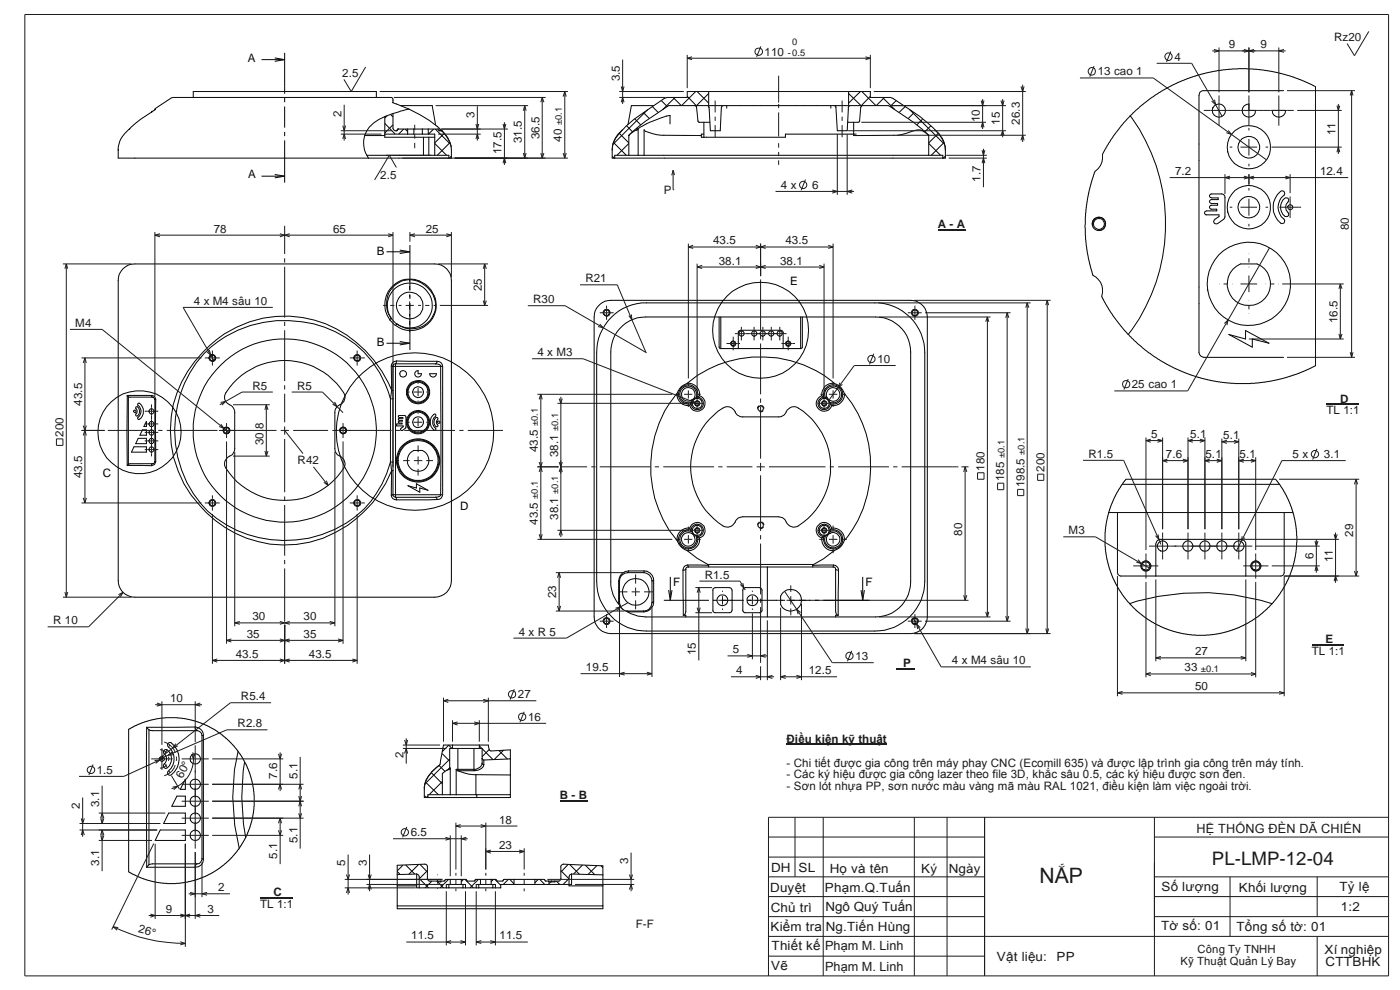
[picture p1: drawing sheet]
<svg xmlns="http://www.w3.org/2000/svg" width="420mm" height="297mm" viewBox="0 0 420 297" stroke-linecap="round" stroke-linejoin="round" font-family="sans-serif">
<defs><g id="words">
<text font-size="6.3" fill="#191924" x="312" y="265">NẮP</text>
<text font-size="5.6" fill="#191924" x="363.7" y="259.5">PL-LMP-12-04</text>
<g font-size="3.8" fill="#191924">
<text x="359.1" y="249.9">HỆ THỐNG ĐÈN DÃ CHIẾN</text>
<text x="231.4" y="261.7">DH</text>
<text x="239.6" y="261.7">SL</text>
<text x="249" y="262">Họ và tên</text>
<text x="276.4" y="261.8">Ký</text>
<text x="284.7" y="262">Ngày</text>
<text x="231.1" y="267.7">Duyệt</text>
<text x="247.6" y="267.7">Phạm.Q.Tuấn</text>
<text x="348.6" y="267.3">Số lượng</text>
<text x="371.8" y="267.6">Khối lượng</text>
<text x="402" y="267.4">Tỷ lệ</text>
<text x="231.3" y="273.6">Chủ trì</text>
<text x="247.7" y="273.3">Ngô Quý Tuấn</text>
<text x="402.4" y="273.3">1:2</text>
<text x="231.2" y="279.4">Kiểm tra</text>
<text x="247.8" y="279.3">Ng.Tiến Hùng</text>
<text x="348.5" y="279.1">Tờ số: 01</text>
<text x="371.1" y="279.3">Tổng số tờ: 01</text>
<text x="231.6" y="285.1">Thiết kế</text>
<text x="247.6" y="285.1">Phạm M. Linh</text>
<text x="397.5" y="286.1">Xí nghiệp</text>
<text x="231.5" y="291.1">Vẽ</text>
<text x="247.6" y="291.4">Phạm M. Linh</text>
<text x="299.2" y="288.4">Vật liệu:</text>
<text x="317.1" y="288.4">PP</text>
<text x="397.8" y="289.9">CTTBHK</text>
</g>
<g font-size="3.5" fill="#191924">
<text x="229.4" y="16.7">110</text>
<text x="368.8" y="14.5">9</text>
<text x="378.3" y="14.5">9</text>
<text x="400.4" y="12.3">Rz20</text>
<text x="102.7" y="23.1">2.5</text>
<text x="329.4" y="22.6">13 cao 1</text>
<text x="352.5" y="18.2">4</text>
<text x="186" y="24.4" transform="rotate(-90 186 24.4)">3.5</text>
<text x="102.4" y="35" transform="rotate(-90 102.4 35)">2</text>
<text x="142.4" y="35.4" transform="rotate(-90 142.4 35.4)">3</text>
<text x="161.9" y="41.8" transform="rotate(-90 161.9 41.8)">36.5</text>
<text x="294" y="36.6" transform="rotate(-90 294 36.6)">10</text>
<text x="300.1" y="37.5" transform="rotate(-90 300.1 37.5)">15</text>
<text x="306.1" y="37.5" transform="rotate(-90 306.1 37.5)">26.3</text>
<text x="400.8" y="40.6" transform="rotate(-90 400.8 40.6)">11</text>
<text x="150.5" y="46.3" transform="rotate(-90 150.5 46.3)">17.5</text>
<text x="156.6" y="43" transform="rotate(-90 156.6 43)">31.5</text>
<text x="168.7" y="42.5" transform="rotate(-90 168.7 42.5)">40</text>
<text x="114.1" y="53.8">2.5</text>
<text x="352.6" y="52.5">7.2</text>
<text x="396.2" y="52.5">12.4</text>
<text x="199.2" y="58.3">P</text>
<text x="234.4" y="56.7">4 x</text>
<text x="243.8" y="56.7">6</text>
<text x="294.3" y="54.6" transform="rotate(-90 294.3 54.6)">1.7</text>
<text x="64.2" y="69.8">78</text>
<text x="100" y="69.8">65</text>
<text x="127.8" y="69.8">25</text>
<text x="281.4" y="68.4">A - A</text>
<text x="404.8" y="69.1" transform="rotate(-90 404.8 69.1)">80</text>
<text x="214" y="73.3">43.5</text>
<text x="235.7" y="73.3">43.5</text>
<text x="215.7" y="79.4">38.1</text>
<text x="234.1" y="79.4">38.1</text>
<text x="144.6" y="87.4" transform="rotate(-90 144.6 87.4)">25</text>
<text x="175.7" y="84.7">R21</text>
<text x="58.2" y="91.5">4 x M4 sâu 10</text>
<text x="160" y="91">R30</text>
<text x="22.6" y="98.1">M4</text>
<text x="401.4" y="97" transform="rotate(-90 401.4 97)">16.5</text>
<text x="161.3" y="106.9">4 x M3</text>
<text x="263.3" y="108.9">10</text>
<text x="75.8" y="116.9">R5</text>
<text x="89.2" y="116.9">R5</text>
<text x="339.7" y="116.5">25 cao 1</text>
<text x="24.6" y="121.7" transform="rotate(-90 24.6 121.7)">43.5</text>
<text x="398.1" y="124.3">TL 1:1</text>
<text x="402.2" y="120.8">D</text>
<text x="19" y="131.1" transform="rotate(-90 19 131.1)">200</text>
<text x="345.4" y="131.4">5</text>
<text x="357.2" y="131.4">5.1</text>
<text x="367.1" y="131.8">5.1</text>
<text x="79.1" y="133.5" transform="rotate(-90 79.1 133.5)">30.8</text>
<text x="161.5" y="135.7" transform="rotate(-90 161.5 135.7)">43.5</text>
<text x="167.5" y="137.2" transform="rotate(-90 167.5 137.2)">38.1</text>
<text x="326.6" y="137.4">R1.5</text>
<text x="349.9" y="137.4">7.6</text>
<text x="361.8" y="137.4">5.1</text>
<text x="372" y="137.4">5.1</text>
<text x="387.9" y="137.4">5 x</text>
<text x="397.3" y="137.4">3.1</text>
<text x="24.6" y="143.5" transform="rotate(-90 24.6 143.5)">43.5</text>
<text x="89.3" y="139.3">R42</text>
<text x="295.5" y="141.3" transform="rotate(-90 295.5 141.3)">180</text>
<text x="313.4" y="141.6" transform="rotate(-90 313.4 141.6)">200</text>
<text x="301.4" y="144.4" transform="rotate(-90 301.4 144.4)">185</text>
<text x="307.4" y="146.2" transform="rotate(-90 307.4 146.2)">198.5</text>
<text x="167.5" y="156" transform="rotate(-90 167.5 156)">38.1</text>
<text x="161.5" y="157.5" transform="rotate(-90 161.5 157.5)">43.5</text>
<text x="288.8" y="160.7" transform="rotate(-90 288.8 160.7)">80</text>
<text x="320.7" y="160.3">M3</text>
<text x="406.1" y="161.1" transform="rotate(-90 406.1 161.1)">29</text>
<text x="394.2" y="167.8" transform="rotate(-90 394.2 167.8)">6</text>
<text x="211.5" y="173.6">R1.5</text>
<text x="400" y="168.7" transform="rotate(-90 400 168.7)">11</text>
<text x="167" y="179.4" transform="rotate(-90 167 179.4)">23</text>
<text x="15.9" y="187.3">R 10</text>
<text x="74.1" y="191.4">35</text>
<text x="75.8" y="186.1">30</text>
<text x="91.1" y="186.1">30</text>
<text x="91.1" y="191.4">35</text>
<text x="155.7" y="190.7">4 x R 5</text>
<text x="70.8" y="197.4">43.5</text>
<text x="92.7" y="197.4">43.5</text>
<text x="208.9" y="196.5" transform="rotate(-90 208.9 196.5)">15</text>
<text x="220" y="196">5</text>
<text x="358.6" y="196.6">27</text>
<text x="393.7" y="196.5">TL 1:1</text>
<text x="397.8" y="192.9">E</text>
<text x="175.9" y="201.4">19.5</text>
<text x="221" y="202.3">4</text>
<text x="242.7" y="202.3">12.5</text>
<text x="256.7" y="198.1">13</text>
<text x="271" y="200.3">P</text>
<text x="285.7" y="199.3">4 x M4 sâu 10</text>
<text x="355.5" y="201.5">33</text>
<text x="155.4" y="209.5">27</text>
<text x="358.6" y="207.1">50</text>
<text x="51.1" y="210.7">10</text>
<text x="72.3" y="210.1">R5.4</text>
<text x="71.3" y="218.2">R2.8</text>
<text x="158.5" y="216.3">16</text>
<text x="121.1" y="227.5" transform="rotate(-90 121.1 227.5)">2</text>
<text x="236.1" y="222.9">Điều kiện kỹ thuật</text>
<text x="29" y="232.2">1.5</text>
<text x="54.8" y="233.8" transform="rotate(-64 54.8 233.8)">60°</text>
<text x="83.2" y="233.6" transform="rotate(-90 83.2 233.6)">7.6</text>
<text x="89.2" y="233.6" transform="rotate(-90 89.2 233.6)">5.1</text>
<text x="236.1" y="233.5">- Các ký hiệu được gia công lazer theo file 3D, khắc sâu 0.5, các ký hiệu được sơn đen.</text>
<text x="236.1" y="230">- Chi tiết được gia công trên máy phay CNC (Ecomill 635) và được lập trình gia công trên máy tính.</text>
<text x="168" y="239.8">B - B</text>
<text x="236.1" y="237">- Sơn lót nhựa PP, sơn nước màu vàng mã màu RAL 1021, điều kiện làm việc ngoài trời.</text>
<text x="24" y="242.9" transform="rotate(-90 24 242.9)">2</text>
<text x="29.8" y="242.2" transform="rotate(-90 29.8 242.2)">3.1</text>
<text x="123.3" y="250.9">6.5</text>
<text x="149.8" y="247.1">18</text>
<text x="83.2" y="257.7" transform="rotate(-90 83.2 257.7)">5.1</text>
<text x="89.2" y="253" transform="rotate(-90 89.2 253)">5.1</text>
<text x="149.8" y="254.7">23</text>
<text x="29.8" y="259.8" transform="rotate(-90 29.8 259.8)">3.1</text>
<text x="103.6" y="260" transform="rotate(-90 103.6 260)">5</text>
<text x="110.1" y="260" transform="rotate(-90 110.1 260)">3</text>
<text x="188.6" y="259.3" transform="rotate(-90 188.6 259.3)">3</text>
<text x="65.4" y="267.4">2</text>
<text x="82.1" y="268.8">C</text>
<text x="49.8" y="273.9">9</text>
<text x="62.2" y="273.9">3</text>
<text x="78.1" y="272.4">TL 1:1</text>
<text x="41.3" y="279.8" transform="rotate(14 41.3 279.8)">26°</text>
<text x="123.4" y="281.9">11.5</text>
<text x="149.9" y="281.9">11.5</text>
<text x="190.8" y="278.3">F-F</text>
</g>
<g font-size="3.5">
<text x="74.3" y="18.6">A</text>
<text x="74.5" y="53.3">A</text>
<text x="113.1" y="76.4">B</text>
<text x="237.2" y="85.6">E</text>
<text x="113.1" y="103.9">B</text>
<text x="30.9" y="143">C</text>
<text x="138.1" y="152.9">D</text>
<text x="202" y="175.8">F</text>
<text x="259.8" y="175.8">F</text>
</g>
<g font-size="3.4" fill="#191924">
<text x="359.4" y="285.9">Công Ty TNHH</text>
<text x="354.3" y="289.4">Kỹ Thuật Quản Lý Bay</text>
</g>
<g font-size="2.8" fill="#191924">
<text x="236.5" y="16.7">-0.5</text>
<text x="237.7" y="13.6">0</text>
<text x="168.7" y="37.6" transform="rotate(-90 168.7 37.6)">±0.1</text>
<text x="161.5" y="127.9" transform="rotate(-90 161.5 127.9)">±0.1</text>
<text x="167.5" y="129.4" transform="rotate(-90 167.5 129.4)">±0.1</text>
<text x="301.5" y="137.5" transform="rotate(-90 301.5 137.5)">±0.1</text>
<text x="307.4" y="136.4" transform="rotate(-90 307.4 136.4)">±0.1</text>
<text x="161.5" y="149.6" transform="rotate(-90 161.5 149.6)">±0.1</text>
<text x="167.5" y="148.1" transform="rotate(-90 167.5 148.1)">±0.1</text>
<text x="360.4" y="201.5">±0.1</text>
</g>
</g></defs>
<g fill="none" stroke="#191924" stroke-width=".3">
<path d="M7.5 4.3h409.2v288.5h-409.2zM186.9 17.9v13.3M206.2 17.5l1.5 .4M206.2 16.5v9.9M206.2 17.5h55M207.7 17l-1.5 .5M228.3 13.9l-1.2 3.1M259.8 17l1.4 .5M261.2 16.5v9.9M261.2 17.5l-1.4 .4M328.3 19.8l-1.2 3.2M347.1 19h10.5l7.2 12.4"/>
<path d="M351.4 15.4l-1.3 3.2M363.8 15.3h22M364.3 14.8l1.5 .5-1.5 .4M365.8 14.3v13.4M373.3 14.8l3 .9M374.8 14.3v13.4M376.3 14.8l-3 .9M383.8 14.3v13.4M385.3 14.8l-1.5 .5 1.5 .4M410.8 9.4l-4.3 7.3-2.2-3.6M102.3 39.2h15.4M103.3 31.4v10.8"/>
<path d="M103.7 37.7l-.4 1.5-.4-1.5M109.7 20.1l-4.3 7.4-2.2-3.7M114 27.5h56.4M118.2 29.2h45.5M124.5 37.5v1.6M130.7 31.7h27.8M132.4 38.7h20M143.3 31.9v10.3M143.7 37.2l-.4 1.5-.5-1.5M151.4 36.7v12.8M151.8 37.2l-.4 1.5-.4-1.5M157.5 31.7l.4 1.5"/>
<path d="M157.5 31.7v15.7M157.5 31.7l-.4 1.5M162.7 29.2l-.4 1.5M162.7 29.2l.5 1.5M162.7 29.2v18.2M169.5 27.5l-.5 1.5M169.5 27.5v19.9M169.5 27.5l.4 1.5M185.8 29.2h13.9M185.8 27.5h19.4M187.3 30.7l-.4-1.5-.5 1.5M187.3 25.9l-.4 1.6-.5-1.6"/>
<path d="M214.6 30.2v3.5M214.6 35v1.3M214.6 37.5v3.7M233.7 22.7v8.1M233.7 31.2v1.3M233.7 33.7v7.2M252.7 30.2v3.5M252.7 35v1.3M252.7 37.5v3.7M254.5 39.2h47.4M258.5 36.7h37.4M262.2 27.5h45.6"/>
<path d="M267.7 31.7h34.2M294.9 29.7v9M295.3 38.2l-.4-1.5-.4 1.5M295.3 30.2l-.4 1.5-.4-1.5M300.9 29.7v11.5M301.3 30.2l-.4 1.5-.5-1.5M306.9 25.4v17.2M307.3 25.9l-.4 1.6-.5-1.6M324.1 23.4h22l23.5 16.9M361.3 33.1h27M363.6 30.3l1.2 1.1M364.5 29.9l.3 1.5"/>
<path d="M364.8 31.4l2 3.5M365.8 28.6v9.1M368 39.8l1.6 .5M368.6 39.1l1 1.2M374.8 28.6v9.1M374.8 38.4v.7M383.8 28.6v9.1M386.2 27.2h20.5M389.3 33.1h13.4M401.2 31.7l.5 1.4 .4-1.4M401.7 31.2v15M405.6 27.2v80"/>
<path d="M405.6 27.2l.5 1.4M405.6 27.2l-.4 1.4M102.3 40.2h12.2M102.9 41.7l.4-1.5 .4 1.5M115.8 46.6h13.7M119 50.2l-2.2-3.6-4.4 7.4M120.7 47.4h49.7M124.5 40.3v1.3M124.5 42.9v1.6M131.5 40.2h12.8M142.8 41.7l.5-1.5 .4 1.5M151.8 49l-.4-1.6-.4 1.6"/>
<path d="M157.1 45.9l.4 1.5M157.9 45.9l-.4 1.5M162.3 45.9l.4 1.5M163.2 45.9l-.5 1.5M169 45.9l.5 1.5M169.9 45.9l-.4 1.5M202 51.1l-.4 1.5M202 56.9h.1M202 51.1v5.8M202 51.1l.4 1.4M232.7 57.4h23.6M233.7 43v1.3"/>
<path d="M233.7 45.6v1.2M233.7 48.1v1.4M241.7 53.9l-1.2 3.2M249.8 57l1.5 .4-1.5 .5M251.3 40.2v18.2M254.3 40.2v18.2M255.8 57l-1.5 .4 1.5 .5M269.2 40.6h38.6M284 46.6h12.2M284.7 47.4h11.5M295.1 44.6v11.6M295.6 49l-.5-1.6-.4 1.6"/>
<path d="M295.6 45.1l-.5 1.5-.4-1.5M301.3 40.7l-.4-1.5-.5 1.5M307.3 42.1l-.4-1.5-.5 1.5M351 53.3h53.6M367.6 52.3v5.9M369.1 44.1h.7M369.1 52.9l-1.5 .4 1.5 .4M369.6 40.3l10.5 7.6M372.3 44.1h5M373.3 52.9l3 .8M374.8 41.7v5M374.8 49.1v.8"/>
<path d="M374.8 52.3v3.1M374.8 56.4v.8M374.8 59.6v5.1M376.3 52.9l-3 .8M379.8 44.1h.8M381.6 44.1h21.1M385.7 52.9l1.5 .4-1.5 .4M387.2 52.3v5.6M387.2 59v6.4M402.1 45.7l-.4-1.6-.5 1.6M18.9 79.2h20.6M19.9 79.2l-.4 1.4"/>
<path d="M19.9 79.2v100M19.9 79.2l.4 1.4M46.5 70.6h71.4M46.5 69.6v49.3M46.5 70.6l1.5 .5M48 70.1l-1.5 .5M84 70.1l1.4 .5M85.4 70.6l1.6 .5M85.4 67.8v8.4M85.4 77.5v1.3M85.4 70.6l-1.4 .5M87 70.1l-1.6 .5"/>
<path d="M116.5 70.1l1.4 .5M117.9 70.6l-1.4 .5M117.9 69.6v70.6M123 70.6h12.5M123 69.6v2.9M123 70.6l1.5 .5M124.5 70.1l-1.5 .5M131.5 79.2h15M133.9 70.1l1.6 .5M135.5 69.6v13.6M135.5 70.6l-1.6 .5M145.5 79.2l-.5 1.4"/>
<path d="M145.5 79.2l.5 1.4M145.5 79.2v12.4M206.6 73.1v40.5M206.6 74.1h43.4M206.6 74.1l1.4 .4M208 73.6l-1.4 .5M209.2 79.1v39M210.7 79.6l-1.5 .5M226.8 79.6l1.5 .5M226.8 73.6l1.5 .5M228.3 73.1v9.7M228.3 74.1l-1.5 .4"/>
<path d="M228.3 74.1l1.5 .4M229.8 79.6l-1.5 .5M229.8 73.6l-1.5 .5M245.9 79.6l1.4 .5M247.3 79.1v39M248.6 73.6l1.4 .5M250 73.1v40.5M250 74.1l-1.4 .4M369.1 62.2h.7M372.3 62.2h5M374.8 67.2v.7M374.8 76.1v.1"/>
<path d="M374.8 77.5v1.3M379.8 62.2h.8M381 74.4l-12.4 21.6M384 62.2h6.5M21 98.8h9.6l36.6 29.8M81.9 92.2h-27l8.3 14.3M85.4 80v15.3M85.4 96.5v1.3M85.4 99.1v15.2M115 91.6h.8M117.1 91.6h1.3M119.6 91.6h.9"/>
<path d="M121.8 91.6h2.4M122.9 83.7v.8M122.9 85.8v1.3M122.9 88.3v.9M122.9 90.5v2.4M122.9 94.2v.8M122.9 96.3v1.3M122.9 98.8v.9M125.5 91.6h.8M127.6 91.6h1.3M130.1 91.6h.9M132 91.6h14.5"/>
<path d="M145 90.2l.5 1.4M146 90.2l-.5 1.4M158.4 91.7h11.2l24.5 14.2M174.1 85.5h11.2l4.4 10.5M180 97.2l1 1.1-1.5-.3M180 93.8h4.1M181.1 94.1a1 1 0 0 1 .9-1.3 1 1 0 0 1 1.1 1.1 1 1 0 0 1-1.3 .9M182 91.7v4.3M188.7 94.7l1 1.3M189.5 94.3l.2 1.7M189.7 96l4.1 9.6M209.2 80.1h38.1"/>
<path d="M209.2 80.1l1.5 .4M222.5 98.1v4M226.3 98.1v4M228.3 83.8v15.5M228.3 80.1l-1.5 .4M228.3 80.1l1.5 .4M228.9 98.1v4M231.5 98.1v4M234 98.1v4M247.3 80.1l-1.4 .4M263.6 90.9h45.7M263.8 95.1h33.5"/>
<path d="M272.5 93.8h4.1M273.6 94.1a.99 .99 0 0 1 .8-1.3 .99 .99 0 0 1 1.1 1 .99 .99 0 0 1-1.2 1M274.3 90.1h41M274.6 91.7v4.3M277.6 93.8h25.7M296.3 95.1l-.5 1.4M296.3 95.1l.5 1.4M296.3 95.1v90M302.3 93.8l-.5 1.6M302.3 93.8l.5 1.6M302.3 93.8v92.6M308.3 90.9l-.5 1.4"/>
<path d="M308.3 90.9l.5 1.4M308.3 90.9v99.2M314.3 90.1l-.4 1.5M314.3 90.1l.4 1.5M314.3 90.1v100M365.8 85.2h.1M367.2 85.2h1.3M368.6 96l-12.2 21.3h-22M368.6 96l-1.1 1.1M368.6 96l-.4 1.6M369.7 85.2h.1M372.3 85.2h5"/>
<path d="M374.8 80v.2M374.8 82.7v5M374.8 90.2v.1M374.8 91.6v1.2M374.8 94.1v.1M379.8 85.2h.1M381.2 85.2h1.2M383.7 85.2h.1M384.8 85.2h18.5M402.3 85.2l.5 1.4M402.3 85.2v16.5M402.3 85.2l-.5 1.4"/>
<path d="M24.5 107.4h36M25.5 107.4v43.5M25.5 107.4l.4 1.5M25.5 107.4l-.5 1.5M61.5 107.4h4.5M62.1 105.5l1.1 1M62.8 105l.4 1.5M63.2 106.5l1.1 1.8M63.8 105.2v4.5M81.9 117.6h-9.3l-6.6 3.8M85.4 115.6v1.3M85.4 118.1v8.6"/>
<path d="M87.5 117.6h9.3l4.4 4.4M105 107.4h4.5M106.3 107.7a1 1 0 0 1 .8-1.2 1 1 0 0 1 1.1 1 1 1 0 0 1-1.3 .9M107.2 105.2v4.5M122.6 117.6h.3M124.2 117.6h2.5M125.5 114.8v.4M125.5 116.4v2.5M127.9 117.6h.5M159.7 107.6h15.3l33.5 13.2M161.3 118.3h40.5M162.3 118.3v43.5"/>
<path d="M162.3 118.3l.4 1.5M162.3 118.3l-.5 1.5M168.3 119.1v42M168.7 119.6l-.4 1.4-.5-1.4M202.8 118.3h1.2M205.3 118.3h2.5M206.6 114.6v1.3M206.6 117.1v2.5M207.3 119.8l1.2 1M209 118.3h1.3M209.2 119.2v3.7M218 103.1h4.1"/>
<path d="M219.3 103.3a.76 .76 0 0 1 .6-1 .76 .76 0 0 1 .9 .8 .76 .76 0 0 1-.9 .7M220 101v4.1M220.6 100.1h15.5M228.3 100.5v1.3M228.3 103.1v15.2M228.3 119.6v1.2M234.5 103.1h4.1M235.8 103.3a.76 .76 0 0 1 .6-1 .76 .76 0 0 1 .9 .8 .76 .76 0 0 1-.9 .7M236.6 101v4.1M246.2 118.3h1.4M247.3 119.2v3.7M248.8 118.3h2.5"/>
<path d="M250 114.6v1.3M250 117.1v2.5M251.5 116.3l-3 4.1M252.1 114.8l-.6 1.5M252.6 118.3h1.2M252.8 115.3l-1.3 1M262.2 106.1l-1.3 3.2M268.8 109.7h-12.4l-4.9 6.6M338.6 113.7l-1.3 3.2M374.8 101.7h28.5M386.2 107.2h20.5M401.8 100.2l.5 1.5"/>
<path d="M402.8 100.2l-.5 1.5M405.2 105.7l.4 1.5M406.1 105.7l-.5 1.5M16.9 131.7h2v1.9h-2zM24.5 129.1h6.9M25 127.7l.5 1.4M25.5 129.1l.4 1.6M25.5 129.1l-.5 1.6M25.9 127.7l-.4 1.4M32.3 129.1h13.9M43.4 123.4h4.1M43.4 127.2h4.1"/>
<path d="M43.4 129.7h4.1M43.4 132.3h4.1M43.4 134.9h4.1M45.5 121.4v15.5M47.5 129.1h1.3M50 129.1h15.3M65.7 129.1h17.3M65.8 128l1.4 .6M66.2 120.8l1.5-.4-1.1 1.1M66.3 127.3l.9 1.3M67.2 128.6l1.5 1.2M68 126.9v4.5"/>
<path d="M68 132.4v60.8M69.9 136.8h11M69.9 121.4h11M70.4 135.6v52.3M79.5 135.3l.4 1.5M79.9 121.4l.5 1.6M79.9 121.4v15.4M79.9 121.4l-.4 1.6M80.4 135.3l-.5 1.5M84.2 129.1h2.5M85.4 128v2.4M85.4 131.7v16"/>
<path d="M85.4 129.1l5.5 7M88 129.1h10.5M99.7 129.1h17.8M99.8 121.3l1.4 .7M100.4 120.6l.8 1.4M100.5 135.6v52.3M101.2 122l1.8 1.8M103 126.9v4.5M103 132.4v60.8M118.8 129.1h1.3M121 138.2h1.9M121.3 129.1h15.3"/>
<path d="M121.8 126.7h1.1M124.2 138.2h2.5M124.2 126.7h2.5M125.5 120.2v.3M125.5 123.8v.3M125.5 125.4v2.6M125.5 129.1v.5M125.5 133.6v2.1M125.5 136.9v2.5M127.9 138.2h2.1M127.9 126.7h1.3M137.8 129.1h1.3"/>
<path d="M140.4 129.1h10.6M161.8 138.6l.5 1.5M162.7 138.6l-.4 1.5M167.3 121h39M167.8 138.6l.5 1.5M168.7 138.6l-.4 1.5M206.6 120.8v1.3M207 120.7l1.5 .1M207.3 121h3.9M208.5 121.3a.75 .75 0 0 1 .7-1 .75 .75 0 0 1 .8 .8 .75 .75 0 0 1-1 .7M208.5 120.8l1.5 .6M228.3 122.1v15.5"/>
<path d="M228.3 138.9v2.4M245.4 121h3.9M246.6 121.3a.75 .75 0 0 1 .7-1 .75 .75 0 0 1 .8 .8 .75 .75 0 0 1-1 .7M250 120.8v1.3M325 138.1h12.2l10.6 23.8M343.9 132.2h5M343.9 131.3v33.7M343.9 132.2l1.5 .5M345.4 131.8l-1.5 .4M347.4 131.8l1.5 .4M348.9 131.3v27.5M348.9 132.2l-1.5 .5"/>
<path d="M348.9 138.2l1.5 .5M348.9 138.2h7.6M350.4 137.8l-1.5 .4M355 137.8l1.5 .4M356.5 132.2l1.5 .5M356.5 131.3v27.5M356.5 132.2h5.1M356.5 138.2l-1.5 .5M358 131.8l-1.5 .4M360.1 131.8l1.5 .4M361.6 138.2l1.5 .5M361.6 138.2h5.1"/>
<path d="M361.6 131.3v27.5M361.6 132.2l-1.5 .5M363.1 137.8l-1.5 .4M365.2 137.8l1.5 .4M366.7 131.6v27.2M366.7 132.5h5.1M366.7 138.2l-1.5 .5M366.7 132.5l1.5 .5M368.2 132.1l-1.5 .4M370.3 132.1l1.5 .4M371.8 131.6v27.2M371.8 132.5l-1.5 .5"/>
<path d="M371.8 138.2h5.1M371.8 138.2l1.5 .5M373.3 137.8l-1.5 .4M375.4 137.8l1.5 .4M376.9 137.2v27.8M376.9 138.2l-1.5 .5M395.2 134.6l-1.2 3.3M403.9 138.2h-19.2l-12.2 24.2M24.5 150.9h36M25 149.4l.5 1.5M25.9 149.4l-.4 1.5M61.5 150.9h4.5"/>
<path d="M62.7 151.2a1.02 1.02 0 0 1 1-1.3 1.02 1.02 0 0 1 1 1.1 1.02 1.02 0 0 1-1.2 .9M63.8 148.6v4.6M63.8 154.2v45M85.4 149v1.2M85.4 151.5v15.2M94.1 140.1l4.4 5.6M97.2 144.7l1.3 1M98 144.2l.5 1.5M105 150.9h4.5M106.3 151.2a1.03 1.03 0 0 1 .9-1.3 1.03 1.03 0 0 1 1.1 1.2 1.03 1.03 0 0 1-1.4 .8M107.2 148.6v4.6M107.2 154.2v45"/>
<path d="M125.5 140.7v2M161.3 140.1h6.3M162.3 140.1l.4 1.5M162.3 140.1l-.5 1.5M167.3 159.1h39M168.3 140.1l-.5 1.5M168.3 140.1l.4 1.5M168.5 140.1h7.7M177.5 140.1h1.2M180 140.1h15.2M196.5 140.1h1.3M199.1 140.1h15.2"/>
<path d="M206.6 158v1.4M207.3 159.1h3.9M208.5 159.4a.75 .75 0 0 1 .7-1 .75 .75 0 0 1 .8 .8 .75 .75 0 0 1-1 .7M209.2 157.3v3.7M215.6 140.1h1.2M218.1 140.1h7.7M227.1 140.1h2.4M228.3 142.6v16.7M230.8 140.1h16.9M245.4 159.1h3.9M246.6 159.4a.75 .75 0 0 1 .7-1 .75 .75 0 0 1 .8 .8 .75 .75 0 0 1-1 .7M247.3 157.3v3.7"/>
<path d="M249 140.1h1.3M250 157.7v1.7M251.5 140.1h15.3M268.1 140.1h1.2M270.6 140.1h17M288.5 140.1h2.2M289.6 140.1l.6 1.5M289.6 140.1v40M289.6 140.1l-.4 1.5M293.4 141.8h1.9v2h-1.9zM299.4 145h1.8v1.9h-1.8zM305.4 146.8h1.9v1.9h-1.9z"/>
<path d="M311.4 142.3h1.9v1.8h-1.9zM348.9 159.8v8M356.5 159.8v8M361.6 159.8v8M366.7 159.8v8M371.8 159.8v8M383.9 143.8h24M400.8 159.8v15.1M407 143.8l-.5 1.5M407 143.8v29M407 143.8l.4 1.5M18.9 179.2h20.6"/>
<path d="M19.5 177.7l.4 1.5M20.3 177.7l-.4 1.5M36.9 177.7l-1.3 .7M36.9 177.7l-10.3 10.4h-12.3M36.9 177.7l-.7 1.4M85.4 168v1.3M85.4 170.5v16M161.3 161.8h40.5M161.8 160.3l.5 1.5M162.7 160.3l-.4 1.5M166.8 171.8h20.7M167.8 171.8l-.5 1.5"/>
<path d="M167.8 171.8l.4 1.5M167.8 171.8v11.5M167.8 160.6l.5-1.5 .4 1.5M185.5 177.6h2.8M189.6 177.6h2.4M190.8 172.3v2.8M190.8 176.3v2.5M193.3 177.6h2.7M202.8 161.8h1.2M205.3 161.8h2.5M206.6 160.6v2.5M206.6 164.4v1.2"/>
<path d="M208.7 176.3h5M209 161.8h1.3M209.7 176.3l-.5 1.5M209.7 176.3v21.8M209.7 176.3l.4 1.5M209.9 174.4h12.2l1.2 2.1M216.8 177.2v.4M216.8 178.8v2.6M222.2 175.4l1.1 1.1M222.9 174.9l.4 1.6M223.3 176.5l.4 .6M225.8 177.2v.4"/>
<path d="M225.8 178.8v2.6M228.3 160.6v1.2M228.3 163.1v15.2M228.3 179.6v1.3M235.5 177.4l3.6 5.4M237.3 175.6v2M237.3 178.8v2.6M245.9 161.8h1.7M248.8 161.8h2.5M250 160.6v2.5M250 164.4v1.6M252.6 161.8h1.6"/>
<path d="M289.2 178.6l.4 1.5M290.2 178.6l-.6 1.5M319.1 161.1h9.7l13.8 8M335.4 172.8v36.1M340.1 169.8h7.5M341 168.7l1.6 .4M341.5 167.9l1.1 1.2M342.5 170.2a1.49 1.49 0 0 1 1.4-1.8 1.49 1.49 0 0 1 1.5 1.7 1.49 1.49 0 0 1-1.9 1.2M342.6 169.1l2.6 1.4M343.9 166.1v7.5M343.9 174.6v28.6M344.8 163.9h31"/>
<path d="M346.8 160.7l1 1.2M346.9 173.8v24.6M347.6 160.4l.2 1.5M347.8 161.9l.6 1.5M372.5 162.4l-1.4 2.8M372.8 160.9l-.3 1.5M373.1 169.8h7.6M373.4 161.8h28.4M373.5 161.3l-1 1.1M373.9 173.8v24.6M375.4 170.2a1.5 1.5 0 0 1 1.3-1.8 1.5 1.5 0 0 1 1.7 1.6 1.5 1.5 0 0 1-1.9 1.3M376.9 163.9h19.2"/>
<path d="M376.9 166.1v7.5M376.9 174.6v28.6M381.7 169.8h14.4M395.1 161.8v10M395.6 171.3l-.5-1.5-.5 1.5M395.6 162.3l-.5 1.6-.5-1.6M400.4 174.4l.4-1.6 .5 1.6M401.3 160.3l-.5 1.5-.4-1.5M406.5 171.3l.5 1.5M407.4 171.3l-.4 1.5M407.9 172.8h-22.5v36.1M63.8 198.1l1.4 .6"/>
<path d="M63.8 198.1h43.4M65.2 197.7l-1.4 .4M68 192.1l1.4 .5M68 192.1h35M69.4 191.7l-1.4 .4M70.4 186.9h30.1M70.4 186.9l1.6 .4M72 186.5l-1.6 .4M84 186.5l1.4 .4M84 191.7l1.4 .4M84 197.7l1.4 .4M85.4 186.9l1.6 .4"/>
<path d="M85.4 192.1l1.6 .5M85.4 198.1l1.6 .6M85.4 187.5v11.7M85.4 186.9l-1.4 .4M85.4 192.1l-1.4 .5M85.4 198.1l-1.4 .6M87 186.5l-1.6 .4M87 191.7l-1.6 .4M87 197.7l-1.6 .4M99 186.5l1.5 .4M100.5 186.9l-1.5 .4M101.4 191.7l1.6 .4"/>
<path d="M103 192.1l-1.6 .5M105.7 197.7l1.5 .4M107.2 198.1l-1.5 .6M166.8 183.3h20.7M167.3 181.8l.5 1.5M168.2 181.8l-.4 1.5M180 186.4h4.1M181.1 186.6a1 1 0 0 1 .9-1.2 1 1 0 0 1 1.1 1 1 1 0 0 1-1.3 .9M182 184.3v4.1M185.9 181.2l.4 .9 .7 .8M185.9 181.8v21.3M186.3 182.1l-16.3 9.4h-15.9"/>
<path d="M186.3 182.1l-1.6 .4M186.3 182.1l-1.1 1.1M188.4 180.9l-2.1 1.2M190.8 180.1v2.7M195.7 181.8v21.3M208.7 183.8h5M210.1 182.3l-.4 1.5-.5-1.5M214 180.1h.3M215.6 180.1h2.4M216.8 182.6v.4M218.4 196.8h11.9M219.3 180.1h.4"/>
<path d="M222.9 180.1h.4M224.3 196.4l1.5 .4-1.5 .4M224.5 180.1h2.6M225.8 182.6v.4M225.8 184v13.8M228.3 182.1v16.8M228.3 199.9v4.2M228.3 180.1h.4M229.8 196.4l-1.5 .4 1.5 .4M230.3 186.1v18M232.8 180.1h2M234.3 182.3v21.8"/>
<path d="M236.1 180.1h2.4M237.3 182.6v2M239.1 182.8l1.2 1M239.1 182.8l.4 1.5M239.1 182.8l10.7 16h12.4M239.8 180.1h2M240.5 181.1v23M242.8 180.1h47.9M255.6 195.3l-1.3 3.1M263.8 185.1h33.5M272.5 186.4h4.1M273.6 186.6a.99 .99 0 0 1 .8-1.2 .99 .99 0 0 1 1.1 1 .99 .99 0 0 1-1.2 .9"/>
<path d="M274.1 185.4l8.3 14.7h27M274.3 190.1h41M274.6 184.3v4.1M276.2 188.3l-1.1-1.1 .3 1.6M277.6 186.4h25.7M295.8 183.6l.5 1.5M296.8 183.6l-.5 1.5M301.8 184.9l.5 1.5M302.8 184.9l-.5 1.5M307.8 188.6l.5 1.5M308.8 188.6l-.5 1.5M313.9 188.6l.4 1.5"/>
<path d="M314.7 188.6l-.4 1.5M346.9 197.4l1.5 .4M346.9 197.4h27M348.4 197l-1.5 .4M372.4 197l1.5 .4M373.9 197.4l-1.5 .4M46.6 211.4h14M47.1 210.9l1.5 .5-1.5 .5M48.6 210.4v13.1M58.6 210.4v12.3M60.1 210.9l-1.5 .5 1.5 .5M80.3 219h-12.2l-20.2 8.7"/>
<path d="M81.4 210.8h-12.2l-17.3 13.6M133.1 210.3l1.4 .5M133.1 209.3v13.2M133.1 210.3h27.9M134.5 209.8l-1.4 .5M135.8 217h28.1M135.8 216.1v6.4M135.8 217l1.5 .5M137.3 216.6l-1.5 .4M142.3 216.6l1.5 .4-1.5 .5M143.8 216.1v6.4M145 209.8l1.6 .5-1.6 .5"/>
<path d="M146.6 209.3v13.2M154.3 206.8l-1.2 3.1M157.3 213.6l-1.3 3.1M174.2 202.1h21.5M187.5 201.7l-1.6 .4 1.6 .5M194.1 201.7l1.6 .4M195.7 202.1l-1.6 .5M219.4 203.1h12.9M226.8 202.6l1.5 .5-1.5 .5M231.8 202.6l-1.5 .5 1.5 .5M234.3 203.1l1.5 .5M234.3 203.1h16.9"/>
<path d="M235.8 202.6l-1.5 .5M239 202.6l1.5 .5-1.5 .5M335.4 207.9h50M335.4 207.9l1.5 .4M336.9 207.5l-1.5 .4M343.9 202.2h33M343.9 202.2l1.5 .5M345.4 201.8l-1.5 .4M375.4 201.8l1.5 .4M376.9 202.2l-1.5 .5M383.9 207.5l1.5 .4M385.4 207.9l-1.5 .4"/>
<path d="M24.8 239.3v11.8M27.9 229.4l-1.2 3.1M30.6 235.7v11.4M45.4 227.7h6.4M47.9 228l-1.2 1.1M47.9 228l-1.5 .2M47.9 228l-10.7 4.9h-13.5M48 224.9l1 .3 1 .7M48.6 224.5v6.5M48.9 227.2l-.3 .5 .3 .4M49.3 227.4l-1.4 .6M49.3 222.6a4.9 4.9 0 0 1 3.3 3.2"/>
<path d="M49.4 229.2l.7 1M50 229.4l-1 .9-1 .2M50.1 225.1l-.7 1M50.5 227l.2 .7-.2 .6M50.7 231.3l.3 .5M51 223.5l-.3 .5M51.5 232.8l2.3 4M51.7 225.6l-1.2 1 1.6-.2M51.9 224.4l-4.2 3.3M52.6 229.6a4.5 4.5 0 0 1-3.3 3.2M52.7 223.1l-.8 1.3M52.9 227v1.3"/>
<path d="M53.3 223.8l-1.4 .6M53.3 235.9l-1.1 1M53.3 235.9l-1.8 .8M53.3 235.9l-1.5 .3M54.5 227.7h8.2M54.5 235.3h8.2M57.5 226.3l.6 1.4M57.8 225.7l.3 2M58.1 227.7a9.5 9.5 0 0 1-4.8 8.2M58.4 226.2l-.3 1.5M58.6 223.6v31M63.7 227.7h21.3"/>
<path d="M63.7 235.3h27.4M84.1 225.7v11.6M84.5 226.2l-.4 1.5-.5-1.5M84.5 236.8l-.4-1.5-.5 1.5M89.7 238.9l.8 3M90.1 227.1v27.5M90.5 238.9l-.8 3M90.5 236.8l-.4-1.5-.4 1.5M120.9 223.5h11.2M120.9 224.6h13M121.4 222l.5 1.5 .4-1.5M121.9 221.5v7.6"/>
<path d="M122.3 226.1l-.4-1.5-.5 1.5M23.9 249h23.3M23.9 247.1h24.2M24.4 245.6l.4 1.5 .5-1.5M25.3 250.6l-.5-1.6-.4 1.6M29.6 244h20M29.6 252.2h16M30.2 245.6l.4 1.5M30.2 245.5l.4-1.5 .6 1.5M30.6 249l.6 1.6M30.6 249v12.4M30.6 249l-.4 1.6"/>
<path d="M31.2 250.6l-.6 1.6-.4-1.6M31.2 245.6l-.6 1.5M46.1 253.1l-12.6 25.8M46.6 253.2v22.5M54.5 250.6h8.2M54.5 245.5h8.2M54.5 240.4h8.2M55.6 253.2v30.9M58.6 255.6v20.1M60.6 258.7v10.5M63.7 250.6h21.3M63.7 245.5h27.4"/>
<path d="M63.7 240.4h27.4M83.6 249.1l.5 1.5 .4-1.5M84.1 245.5l-.5 1.5M84.1 245.5l.4 1.5M84.1 245.5v13.8M90.5 244l-.4 1.5-.4-1.5M104.5 256.4v12M110.9 256.4v11M117.9 251.7h22.5M122.1 248.1l-1.3 3.1M133.7 251.2l1.4 .5-1.4 .4M135.1 250.6v12.3"/>
<path d="M136.8 246.8v14.1M136.8 247.8h18.5M136.8 247.8l1.5 .5M138.3 247.4l-1.5 .4M138.4 250.6v12.3M140 251.2l-1.6 .5 1.6 .4M144.3 247.4l1.5 .4-1.5 .5M145.8 246.8v14.1M145.8 255.5h11.5M145.8 255.5l1.5 .5M147.3 255l-1.5 .5M155.8 255l1.5 .5"/>
<path d="M157.3 254.5v6.4M157.3 255.5l-1.5 .5M189.4 255.8v11.6M230.6 257.2h64.9M230.6 251.1h64.9M238.6 245.2v17.9M247.1 245.2v47.6M274.4 245.2v47.6M284.2 245.2v47.6M295.5 245.2v47.6M346.5 251.1h70.2M346.5 245.2v47.6"/>
<path d="M416.7 245.2h-186.1v47.6M34 278.1a49.2 49.2 0 0 0 21.6 5M34 278.1l1.5 .2M34 278.1l1.1 1M44.6 274.7h21.2M45.1 274.3l1.5 .4-1.5 .5M54.1 274.3l1.5 .4M55.6 274.7l-1.5 .5M55.6 274.7l1.5 .5M56.6 268.2h12.4M57.1 274.3l-1.5 .4M57.1 267.7l1.5 .5-1.5 .4"/>
<path d="M60.1 274.3l-1.5 .4 1.5 .5M62.1 267.7l-1.5 .5 1.5 .4M103.5 263.8h29.3M103.5 266.4h21.3M104 267.9l.5-1.5 .4 1.5M104.9 262.4l-.4 1.4-.5-1.4M110 265.4h22.9M110.5 266.9l.4-1.5 .5 1.5M111.4 262.4l-.5 1.4-.4-1.4M131.3 262.4v.2M131.3 263.8v1.3M131.3 266.4v.2"/>
<path d="M133.9 267.4v16.3M136.8 261.9v.8M136.8 264v1.3M136.8 266.6v.8M139.7 267.4v16.3M142.9 267.4v16.3M145.8 261.9v.8M145.8 264v1.3M145.8 266.6v.8M148.7 267.4v16.3M157.3 261.9v.8M157.3 264v1.3"/>
<path d="M157.3 266.6v.8M164.3 263.8h26M172.6 265.4h17.7M188.9 266.9l.5-1.5 .4 1.5M189.8 262.4l-.4 1.4-.5-1.4M230.6 263.1h64.9M230.6 269h64.9M230.6 275h64.9M346.5 263.1h70.2M346.5 269h70.2M346.5 275h70.2M369.1 263.1v17.9"/>
<path d="M395.3 263.1v11.9M54.1 282.6l1.5 .5M55.6 283.1l-1.5 .4M121.9 282.6h17.8M135.4 282.2l-1.5 .4 1.5 .5M138.2 282.2l1.5 .4M139.7 282.6l-1.5 .5M142.9 282.6h15.5M142.9 282.6l1.5 .5M144.4 282.2l-1.5 .4M147.2 282.2l1.5 .4-1.5 .5M230.6 286.9h64.9"/>
<path d="M230.6 281h186.1M395.3 281v11.8"/>
<circle cx="227.7" cy="15.5" r="1.11"/>
<circle cx="350.7" cy="17" r="1.11"/>
<circle cx="327.6" cy="21.4" r="1.11"/>
<circle cx="241.1" cy="55.5" r="1.09"/>
<circle cx="261.5" cy="107.7" r="1.09"/>
<circle cx="338" cy="115.3" r="1.14"/>
<circle cx="394.6" cy="136.2" r="1.09"/>
<circle cx="254.9" cy="196.8" r="1.09"/>
<circle cx="153.7" cy="208.3" r="1.09"/>
<circle cx="156.7" cy="215.1" r="1.11"/>
<circle cx="27.3" cy="231" r="1.11"/>
<circle cx="121.5" cy="249.7" r="1.09"/>
</g>
<g fill="none" stroke="#000" stroke-width=".3">
<path d="M78.5 17.9h6.9M82.5 17.4l2.9 .5M85.4 17.9l-2.9 .5M85.4 15.9v12.2M38.9 38.6v.1a8.5 8.5 0 0 0-3.4 6.3M45.5 33.6a27.4 27.4 0 0 0-6.7 5.2M45.7 33.4l-.2 .2M46.6 32.9l-1.1 .7M85.4 29.4v1.3M85.4 31.9v6.4M85.4 39.6v1.2M112.9 29.2v-1.7h-54.9v1.7"/>
<path d="M115.5 35v6.2h15M115.5 37l3.1 3.2M116.2 34.7l-.7 .7M117.2 34.3l.7 .8M117.8 30.7l4.9 2M117.9 37.5l-2.4 2.4M117.9 30.8v-.6a.73 .73 0 0 0-.7-1h-65.3l-5.3 3.3-.1 .4M117.9 34.1v4.4a.74 .74 0 0 0 .7 .7 .74 .74 0 0 0 .8-.5h.1M120.1 31.7h9.6l1 5.8M121.2 38.7l-1.6 1.5M121.6 38.7l.7 .8M122.3 38.7h1.9"/>
<path d="M122.3 38.7h-3l-.3 .5M122.3 38.7v1.5M122.7 32.7a28.9 28.9 0 0 1 10.1 6.7l-.4-.4M122.7 32.7l-.4 .1a34.7 34.7 0 0 0-10.1 4.1 7.6 7.6 0 0 0-1.6 10.5M124.2 38.7v1.5M124.2 38.7h2.5M126.7 38.7v1.5M126.7 38.7h1.8M128.5 38.7v1.5M128.5 38.7h3.1l.2 .5h.5M130.1 38.7l-1.5 1.5M130.6 38.7l4.5 4.5"/>
<path d="M131.5 38.7l.5 .5M132.3 39.2l.5 .3M132.8 39.5a8.8 8.8 0 0 1 2.7 7.9h-.8M132.9 39.6l.1 .1a7.4 7.4 0 0 1 2.4 4.4M133.3 40l-2.8 2.9M185.8 40l2.9 2.9M186.8 39a8 8 0 0 0-3.1 6M188 37.7l1.8 1.9M190.5 35.7l1.8 1.8M191.3 38.7l-.2 .3M193.1 33.8l1.8 1.8M194.4 32.9l-10.4 10.4"/>
<path d="M195.7 31.9l1.8 1.8M196.1 31.7h-6.6l-1 5.7M198.5 30.2l1.7 1.7M199.6 35l-4.6 1.7-3.9 2.1M201.1 34.7v2.5M201.2 34.7l-1.6 .2M202 29.2l2.5 2.5M202.6 29.2l-3.7 3.7M206.2 28.9l2.8 2.8M208.5 31.7l.5 .2 .6 4.7 3.4 .1M208.8 27.5l-4.2 4.2M209.2 27.5l3.5 3.4"/>
<path d="M211.2 36.7v4.5M212.4 31.7l.4 .5M212.7 27.5h42M212.7 31.7h42M212.7 28.1l-3.7 3.6M212.7 27.5h-6.5v1.7h-6l-.9 .4-3.2 2.2a39.8 39.8 0 0 0-10.5 8.6 7.1 7.1 0 0 0-1.9 4.6M212.7 31.7h-12a69.1 69.1 0 0 0-12 8.9v6M212.7 27.5v4.2M212.8 32.2h.1M217 31.7l-.5 .5-.3 7h-3l-.4-7M218.1 31.8v.7M249.3 31.8v.7"/>
<path d="M250.4 31.7l.5 .3 .4 7.2h3l.3-7M254.6 32.2h.1M254.7 28.1l3.7 3.6M254.7 27.5v4.2M254.7 31.7h12a65.2 65.2 0 0 1 12 8.9M254.7 27.5h6.5v1.7h6.1l.8 .4a63.7 63.7 0 0 1 12.1 8.9 9.7 9.7 0 0 1 3.5 6.5M255 31.7l-.4 .5M256.2 36.7v4l12-.1a27.8 27.8 0 0 0 7.1-1.6 4.8 4.8 0 0 1 3.4 1.6M258.2 27.5l-3.5 3.4M258.7 27.5l4.2 4.2M258.8 31.7l-.5 .5-.3 4.2-.4 .3h-3.2M261.2 28.9l-2.7 2.8"/>
<path d="M264.8 29.2l3.8 3.7M265.4 29.2l-2.4 2.5M269 30.2l-1.9 1.7M271.7 31.9l-1.9 1.8M272.9 32.8l10.6 10.5M274.3 33.8l-1.8 1.8M276.9 35.8l-1.7 1.7M279.4 37.7l-1.8 1.8M280.6 39a7.8 7.8 0 0 1 3.1 6M281.6 40l-2.9 2.9M339.2 34.7a54.8 54.8 0 0 1-.6 65.7M339.9 34l5.6-4.7 6.4-3.8 3.6-1.6 4.2-1.4 6.1-1.4 4-.4 4.4-.1 7.3 .8 6.8 1.7 6.5 2.9v83.8l-4.8 2.2-4.3 1.4-4.4 1-4.7 .6-6 .1-4.4-.4-4.8-1-3.9-1.1-4.6-1.9-4.5-2.4-3.6-2.4-3.3-2.7-4.1-4.1-2.5-3.2-2.7-3.9-1.5-3a5.2 5.2 0 0 0-2.7-6.3l-1-3.6-.9-4.3-.5-7.3 .3-4.6 .5-3.4 1.1-4.8 1.1-3.1a6 6 0 0 0 2.4-5.5l3.2-5.3 2.9-3.9z"/>
<path d="M373.4 31.8l1.4-.6v1.9h2a1.98 1.98 0 0 1-2.7 1.9 1.98 1.98 0 0 1-.7-3.2zM381.8 33.1h4a1.99 1.99 0 0 1-2 2.1 1.99 1.99 0 0 1-2-2.1zM385.2 27.2h-23.9a1.48 1.48 0 0 0-1.5 2v76.5a1.56 1.56 0 0 0 1.5 1.5h23.9M35.5 45v2.4h99.2M35.5 45h.1M78.5 52.9h6.9M82.5 52.4l2.9 .5M85.4 52.9l-2.9 .5M85.4 42.1v12.7M109.5 40.7h6M110.1 46.6h17M115.5 40.2h6.8"/>
<path d="M122.3 40.2h1.9M124.2 40.2h2.5M126.7 40.2h1.8M127.1 46.6h1.6M127.1 41.2v5.4M128.5 40.2h2v6.4M128.7 41.2v5.4M128.7 46.6h1.8M130.5 46.6h4.2v.8M130.5 43l3.5 3.6M135 42.8l-3.8 3.8M135.5 46.8l-.6 .6h-.2"/>
<path d="M183.7 46.8l.6 .6h.2M183.7 45v2.4h.8M184.2 42.9l3.8 3.7M184.5 47.4h98.5M188.7 46.6h2.8M188.7 43l-3.5 3.6M188.7 46.6h-4.2v.8M188.8 40.6l1.4-1.2 1.2-.5 .1-.3v8M189 40.4l-.3 .3M191.5 46.6h1.8M193.3 46.6h85.4M210.5 40.7l-11.3-.1a13.3 13.3 0 0 1-5.8-1.5l-.1-.1v7.6"/>
<path d="M211.2 40.2h-.7v1h.7M257 40.2h-21.3v1h-24.5M278.7 43l3.6 3.6M278.7 46.6h4.3v.8M278.7 40.6v6M283.3 42.8l-3.8 3.8M283.7 45v2.4h-.7M283.7 46.8l-.6 .6h-.1M363.2 58.4l.2-.2h3.2a1.01 1.01 0 0 1 1 1v5.9l-.4 .7-1.8 1.3a.76 .76 0 0 1-1-.2 .76 .76 0 0 1 .2-1.1l1.2-.8v-.5h-3.7a.59 .59 0 0 1-.6-.6 .59 .59 0 0 1 .6-.6h3.1v-.5h-1.6a.6 .6 0 0 1-.6-.6 .6 .6 0 0 1 .6-.6h1.8v-.5h-1.8a.6 .6 0 0 1-.6-.6 .6 .6 0 0 1 .6-.6h2v-.5l-2.4-.2a.48 .48 0 0 1 0-.8zM384.3 57.4a.78 .78 0 0 1 1.1 .1 .78 .78 0 0 1-.1 1.1 4.6 4.6 0 0 0 .2 7.4l.1 .2a.78 .78 0 0 1-.4 .8 .78 .78 0 0 1-.9-.1 6.2 6.2 0 0 1 0-9.5zM116 75.6h7M120 75l3 .6"/>
<path d="M123 75.6l-3 .5M123 73.5v13.7M327.9 67.7a2 2 0 0 1 1.8-2.5 2 2 0 0 1 2.1 2.2 2 2 0 0 1-2.5 1.7M385 60.1l.5-.6a.75 .75 0 0 1 1.1 .1 .75 .75 0 0 1-.1 1 2.18 2.18 0 0 0 .2 3.4 .73 .73 0 0 1-.2 .9 .73 .73 0 0 1-1-.1 3.5 3.5 0 0 1-.5-4.7zM36.9 80.6a4.6 4.6 0 0 1 3.6-1.4h90a4.9 4.9 0 0 1 5 5v90a4.9 4.9 0 0 1-5 5h-90a4.9 4.9 0 0 1-5-5v-90a4.6 4.6 0 0 1 1.4-3.6zM116.9 96a7.7 7.7 0 0 1 2.6-11.4 7.7 7.7 0 0 1 10.8 4.2 7.6 7.6 0 0 1-2.4 8.8 7.6 7.6 0 0 1-9.2 0M116.9 96l1.8 1.6M117.4 95.5a7.2 7.2 0 0 1 1.7-10.3 7.2 7.2 0 0 1 10.2 2.2 7.1 7.1 0 0 1-.8 9.4 7.1 7.1 0 0 1-9.4 .4M117.4 95.5a6.8 6.8 0 0 1 4.2-10.4 6.8 6.8 0 0 1 8 7.9 6.8 6.8 0 0 1-10.5 4.2M117.4 95.5l-.5 .5M117.4 95.5l1.7 1.7M119.1 97.2l-.4 .4"/>
<path d="M123 88.4v1.3M123 91v14M179.5 91.9a4.8 4.8 0 0 1 3.8-1.8h90a5 5 0 0 1 5 5v90a5 5 0 0 1-5 5h-90a5 5 0 0 1-5-5v-90a4.4 4.4 0 0 1 1.2-3.2zM183.5 95.2a14.7 14.7 0 0 1 10.6-4.3h68.5a14.9 14.9 0 0 1 14.9 15v68.5a15 15 0 0 1-14.9 14.9h-68.5a15 15 0 0 1-15-14.9v-68.5a14.7 14.7 0 0 1 4.4-10.7zM215.8 95.1v9.2l.5 .3M216.3 95.1v9.5M240.3 95.1v9.5M240.8 95.1v9.2l-.5 .3M38.2 118.6l.3 .5M38.2 118.6h7.3M38.2 118.6v21M38.5 119.1v20.2"/>
<path d="M38.5 119.1l7.2 .1M45.5 118.6a1.27 1.27 0 0 1 1.2 1.3M45.5 118.6l.2 .6M45.7 119.2l.6 .3 .2 .4M46.5 119.9v18.6M46.5 119.9h.2M46.7 119.9v18.6M62.7 107.7a.99 .99 0 0 1 .8-1.3 .99 .99 0 0 1 1.2 1.1 .99 .99 0 0 1-1.2 .9M69.9 115a20.9 20.9 0 0 1 33.5 3.3 2.51 2.51 0 0 1-1.7 3.3l-1 1.1-.2 .7v11.2a2.81 2.81 0 0 0 1.9 2.5 2.6 2.6 0 0 1 .7 3.4 21 21 0 0 1-35.5-.4 2.77 2.77 0 0 1 2-3.6l.8-1.6v-11.1a2.8 2.8 0 0 0-1.9-2.6 2.33 2.33 0 0 1-.7-3.4zM116 103h7M117.2 119.7a31.4 31.4 0 0 0-30.4-23.5 31.9 31.9 0 0 0-33.5 25.5 34.3 34.3 0 0 0 9 31.7 34.8 34.8 0 0 0 47.1-.8 33.1 33.1 0 0 0 7.8-14M117.2 119.7h.7"/>
<path d="M117.2 119.7v18.9M117.4 109.8l.1 7.2M117.4 109.8l.5 .1M117.5 117a34.8 34.8 0 0 0-38.5-21.6 35.8 35.8 0 0 0-27.6 29.7 34.2 34.2 0 0 0 13.2 31.1 33.2 33.2 0 0 0 45.2-3.3 35.9 35.9 0 0 0 7.7-11.6M117.5 117l.4 .2M117.5 117l-.3 2.7M117.9 117.2v2.5M117.9 109.9v7.3M117.9 119.7v18.9M117.9 109.9h.8M118.7 109.9h13.5M118.7 109.2h11.9"/>
<path d="M118.7 109.2l-.6 .2-.2 .5M118.7 109.2v.7M118.7 109.9v38.5M119 108.3l12.1 .1M119 108.3a1.52 1.52 0 0 0-1.6 1.5M119 108.3l-.3 .9M120 102.5l3 .5M123 103l-3 .5M124.8 111.4l.7-.2v.9h1a1 1 0 0 1-1.4 1 1 1 0 0 1-.3-1.7zM128.9 112.1h2.1a1.02 1.02 0 0 1-1 1 1.02 1.02 0 0 1-1.1-1zM130.6 109.2l1.3 .2 .3 .5M131.1 108.4l-.1 .7-.4 .1"/>
<path d="M131.1 108.4a1.59 1.59 0 0 1 1.7 1.5M132.2 109.9h.6M132.2 109.9v38.5M132.8 109.9v38.5M203.2 118.1a3.4 3.4 0 0 0 3.8 3.6M203.2 118.1a34.7 34.7 0 0 0 0 44.1M206.2 115l-.5 .3a4.5 4.5 0 0 0-2.5 2.8M206.2 115a34.8 34.8 0 0 1 44.2 0M206.2 115a3.3 3.3 0 0 1 3.7 3.7M208.9 119.4a2.55 2.55 0 0 0-2-3.6 2.55 2.55 0 0 0-2.9 2.9 2.55 2.55 0 0 0 3.6 2M208.9 119.4l-.1 .1a1.59 1.59 0 0 0-1.2 1.2M209.3 119.2a1.89 1.89 0 0 1 1.8 1.9 1.89 1.89 0 0 1-1.8 1.8 1.89 1.89 0 0 1-2-1.8"/>
<path d="M209.3 119.2l-.4 .2M209.3 119.2h.1M209.3 119.2a2.88 2.88 0 0 0-2.5-3.7 2.88 2.88 0 0 0-3.1 3.1 2.88 2.88 0 0 0 3.6 2.5M209.9 118.7a2.36 2.36 0 0 1 1.1 4 2.36 2.36 0 0 1-4-1M209.9 118.7l-.6 .5M216.3 104.6h24M221.6 104.6v-4.7a.72 .72 0 0 1 .7-.8h12a.72 .72 0 0 1 .7 .8v4.7M246.6 118.7l.6 .5M246.6 118.7a2.37 2.37 0 0 0-.9 4 2.37 2.37 0 0 0 3.9-1M247.2 119.2h.1M247.2 119.2a1.86 1.86 0 0 0-1.7 1.8 1.86 1.86 0 0 0 1.8 1.9 1.86 1.86 0 0 0 1.9-1.8M247.2 119.2l.5 .2"/>
<path d="M247.2 119.2a2.88 2.88 0 0 1 2.5-3.7 2.88 2.88 0 0 1 3.2 3.1 2.88 2.88 0 0 1-3.7 2.5M247.7 119.4a1.54 1.54 0 0 1 1.2 1.3M247.7 119.4a2.56 2.56 0 0 1 2.1-3.5 2.56 2.56 0 0 1 2.8 3 2.56 2.56 0 0 1-3.7 1.8M250.4 115l.3 .2a4.3 4.3 0 0 1 2.7 2.9M250.4 115a3.3 3.3 0 0 0-3.8 3.7M253.4 118.1a34.8 34.8 0 0 1 0 44.1M253.4 118.1a3.4 3.4 0 0 1-3.8 3.6M368.8 100.4l5 1.3v-2.5l7 3.8-5-1.3v2.5zM38.2 139.6l7.3 .1M38.5 139.3l-.3 .3M40.2 134.1h3.7v1.6h-4.4zM40.8 122.1l.1-.1a1.54 1.54 0 0 1 1 1.3 1.54 1.54 0 0 1-.6 1.4 .39 .39 0 0 1-.6-.1 .39 .39 0 0 1 .3-.5 1.75 1.75 0 0 0-.3-1.8z"/>
<path d="M41.4 121.1l.3-.2a2.9 2.9 0 0 1 0 4.9l-.4-.3a2.63 2.63 0 0 0 0-4.1zM41.5 131.5h2.4v1.6h-3.2zM42.8 129h1.1v1.6h-1.9zM43.9 126.4v1.6h-.7zM45.7 139.1h-6.7l-.5 .2M45.7 139.1l-.2 .6M46.5 138.5h.2M46.5 138.5l-.4 .6h-.4M46.7 138.5a1.31 1.31 0 0 1-1.2 1.2M67 129.4a1.02 1.02 0 0 1 .9-1.2 1.02 1.02 0 0 1 1.1 1 1.02 1.02 0 0 1-1.3 1M102 129.4a1.03 1.03 0 0 1 1-1.2 1.03 1.03 0 0 1 1 1.1 1.03 1.03 0 0 1-1.3 .9M117.2 138.6l.3 2.7"/>
<path d="M117.2 138.6h.7M117.9 138.6v2.6M119.6 124.7h1.9l.3 .3v3.3l-1 .8h-.6v-.5l.8-.6v-.2h-2l-.2-.3 .3-.3h1.5v-.3h-.7a.3 .3 0 0 1-.4-.3 .3 .3 0 0 1 .4-.2h.8v-.3h-.8a.3 .3 0 0 1-.4-.3 .3 .3 0 0 1 .4-.3h1v-.2h-1.2zM130.2 124.3a.39 .39 0 0 1 .6 .1 .39 .39 0 0 1-.1 .5 2.43 2.43 0 0 0 .1 3.8l-.3 .4a2.99 2.99 0 0 1-.3-4.8zM130.8 125.3a.43 .43 0 0 1 .7 .2 .43 .43 0 0 1-.4 .6 1.19 1.19 0 0 0 .4 1.6l-.3 .3a1.54 1.54 0 0 1-1-1.2 1.54 1.54 0 0 1 .6-1.5zM207.3 121.1l-.3 .6M207.3 121.1h.1M207.6 120.7l-.3 .4M212.9 125.8a12.8 12.8 0 0 1 5-3.8 3.1 3.1 0 0 1 3.1 2.1l.5 .6 1 .4h11.2a2.75 2.75 0 0 0 2.5-2.1l.4-.3a2.28 2.28 0 0 1 3-.2 21 21 0 0 1-.4 35.5 2.77 2.77 0 0 1-3.6-2l-.8-.7-1.1-.2h-10.8a2.27 2.27 0 0 0-2.3 1.6 2.66 2.66 0 0 1-3.7 1.1 21.1 21.1 0 0 1-4-32zM227.8 121.7l-.4 .3-.1 .6M228.5 121.6l.6 .4 .2 .5M229 123.1l-.1 .4-.9 .1"/>
<path d="M248.9 120.7l.3 .4M249.2 121.1h.1M249.2 121.1l.4 .6M117.4 148.5a1.44 1.44 0 0 0 1.6 1.5M117.5 141.3l-.1 7.2M117.9 141.2l-.4 .1M117.9 148.4l-.5 .1M117.9 148.4l.3 .6 .5 .2M117.9 148.4h.8M117.9 141.2v7.2M118.7 149.2h11.9M118.7 148.4v.8"/>
<path d="M118.7 148.4h13.5M118.7 149.2l.3 .8M122.4 145.7l2.6 .7v-1.3l3.4 2-2.4-.7v1.3zM130.6 149.2l.4 .1 .1 .6M131.1 149.9l-12.1 .1M132.2 148.4l-.4 .6-1.2 .2M132.2 148.4h.6M132.8 148.4v.4a1.38 1.38 0 0 1-1.7 1.1M207 158.4a2.34 2.34 0 0 1 3.9-.9 2.34 2.34 0 0 1-1 3.9M207 158.4a3.4 3.4 0 0 0-3.8 3.8M207 158.4l.3 .6M207.3 159l.3 .5"/>
<path d="M207.3 159h.1M207.3 159a2.88 2.88 0 0 0-3.6 2.5 2.88 2.88 0 0 0 3.1 3.2 2.88 2.88 0 0 0 2.5-3.7M207.3 159a1.86 1.86 0 0 1 1.9-1.7 1.86 1.86 0 0 1 1.9 1.8 1.86 1.86 0 0 1-1.8 1.9M207.6 159.5l.5 .8 .8 .4M207.6 159.5a2.56 2.56 0 0 0-3.5 2.1 2.56 2.56 0 0 0 3 2.8 2.56 2.56 0 0 0 1.8-3.7M227.9 156.6l-.5 .5-.1 .5M228.5 156.6l.6 .4 .2 .5M229.1 158.1a.8 .8 0 0 1-1.1 .4M248.9 159.5a2.56 2.56 0 0 1 3.7 2 2.56 2.56 0 0 1-2.9 2.9 2.56 2.56 0 0 1-2-3.7M248.9 159.5l-.4 .8-.8 .4M249.2 159a2.91 2.91 0 0 1 3.7 2.5 2.91 2.91 0 0 1-3.2 3.2 2.91 2.91 0 0 1-2.5-3.7M249.2 159h.1"/>
<path d="M249.2 159a1.84 1.84 0 0 0-1.9-1.7 1.84 1.84 0 0 0-1.8 1.8 1.84 1.84 0 0 0 1.7 1.9M249.2 159l-.3 .5M249.6 158.4a2.35 2.35 0 0 0-3.9-.9 2.35 2.35 0 0 0 .9 3.9M249.6 158.4a3.4 3.4 0 0 1 3.8 3.8M249.6 158.4l-.4 .6M332.7 153.8h55.3M335.4 153.8v18a1.2 1.2 0 0 0 1 1h48a1.01 1.01 0 0 0 1-1v-18M336.8 145.3h47.2M337.8 143.9l45.1-.1 2.2 3.2 2.5 5.3 1.3 5 .3 5.5-.7 5.3-1.3 4.4-2.2 4.4-2.4 3.3-3.9 3.9-4.8 3.2-5.2 2.1-5.6 1.1h-5.5l-5.8-1.2-5.3-2.2-1.9-1.1-2.8-2.2-3.2-3.1-1.8-2.3-1.9-3.2-2-4.7-.8-2.8-.4-2.8v-6.1l1.1-5.4 2.3-5.5zM185.7 174.4h.2M185.7 174.4v6.4M185.9 174.4v6.5"/>
<path d="M188.4 171.8h4.8M188.4 171.8a2.58 2.58 0 0 0-2.5 2.6M188.6 171.3h4.7M188.6 171.3v.3l-.2 .2M188.6 171.3a3 3 0 0 0-2.9 3.1M193.2 171.8a2.58 2.58 0 0 1 2.5 2.6M193.3 171.3a2.87 2.87 0 0 1 2.9 2.9M193.3 171.3l-.1 .5M195.7 174.4v6.5M196.2 174.2l-.5 .2M196.2 174.2v6.4M200.7 177.1l.5 3"/>
<path d="M201.2 173.1v7M201.7 177.1l-.5 3M203.2 162.2l.3 .5a4.5 4.5 0 0 0 2.7 2.5M205 171.1l.1 13.5M205.8 170.8l-.8 .3M205.8 170.8v12.6l-.1 .8-.6 .4M206.2 165.2l3 2.3 3.2 1.9M206.4 169.5l6.3 .1M206.4 169.5a1.44 1.44 0 0 0-1.4 1.6M206.4 169.5l.2 .6M206.6 170.1a.62 .62 0 0 0-.8 .7M206.6 170.1h43.4"/>
<path d="M208.9 160.7l.4 .3M209.3 161h.1M209.3 161l.6 .4M209.9 161.4a3.4 3.4 0 0 1-3.7 3.8M212.4 169.4h31.8M212.4 169.4l.3 .2M212.7 169.6v.5M214.1 176.6l.5-.3h4.3l.6 .3 .2 .5v6l-.3 .7h-4.9l-.5-.4v-6.6zM223 176.6l.7-.3h4.2l.6 .3 .2 .4v6.2l-.4 .6h-4.8l-.5-.3zM230.3 170.1v15M243.9 169.6v.5M244.2 169.4l-.3 .2"/>
<path d="M246.6 161.4a3.4 3.4 0 0 0 3.8 3.8M247.2 161h.1M247.2 161l-.6 .4M247.7 160.7l-.5 .3M250 170.1a.62 .62 0 0 1 .8 .7M250.1 169.5l-6.2 .1M250.1 169.5l-.1 .6M250.1 169.5a1.57 1.57 0 0 1 1.5 1.6M250.4 165.2l-3.3 2.5-2.9 1.7M250.8 170.8v12.6l.2 .9 .5 .3M250.8 170.8l.8 .3M251.6 171.1l-.1 13.5"/>
<path d="M253.4 162.2l-.2 .3a4.3 4.3 0 0 1-2.8 2.7M258.4 177.1l.5 3M258.9 173.1v7M259.4 177.1l-.5 3M346.9 172.8v-9.4a1.45 1.45 0 0 1 1.5-1.6h24a1.45 1.45 0 0 1 1.5 1.6v9.4M185.7 180.8l.2 .1M185.7 180.8v.4M185.9 180.9l.2 .8M186.1 181.7a10 10 0 0 1-2.8-7.1v-69a10.5 10.5 0 0 1 10.5-10.5h69a10.5 10.5 0 0 1 10.5 10.5v69a10.5 10.5 0 0 1-10.5 10.5h-69a12.5 12.5 0 0 1-5.9-1.8M186.1 181.7a2.55 2.55 0 0 0 1.8 1.6M187.9 183.3h5.3M188.4 183.3v.3h4.8"/>
<path d="M193.2 183.3v.3M195.7 180.9a2.41 2.41 0 0 1-2.5 2.4M196.2 180.6l-.5 .3M196.2 180.6a3 3 0 0 1-3 3M199.2 180.1h13.6M205.1 184.6h.7v.5M214 180.1h1.3M216.6 180.1h6.3M224.2 180.1h1.3M226.7 180.1h6.4M234.4 180.1h1.2M236.9 180.1h6.3"/>
<path d="M244.5 180.1h1.3M247.1 180.1h13.8M251.5 184.6h-.7v.5M339 181.1a70.4 70.4 0 0 1 42.8 0M38.6 218.8l4.7-2.2 4.7-1.1 5.2-.2 5.2 1 4.4 1.7 4 2.6 3.5 3.3 2.7 3.8 1.8 4 1.3 5.1 .2 5.1-.7 4.3-1.3 4-2.6 4.5-1.6 2-2.1 2.2-4 2.8-3.5 1.7-3.6 1.1-3.1 .5-3.7 .1-3.4-.4-2.8-.7-2.6-1-2.7-1.4zM44 218.2l.7 .8M44 218.2v42M44.7 219v40.4M44.7 219l1 .2h13.4M58.6 218.1a2.58 2.58 0 0 1 2.4 2.6M58.6 218.1l-14.6 .1M58.6 218.1v.5l.5 .6"/>
<path d="M59.1 219.2a1.52 1.52 0 0 1 1.5 1.5M49.3 225.2l.5-.3a3.2 3.2 0 0 1 0 5.7l-.3-.1a.86 .86 0 0 1-.5-.8 .86 .86 0 0 1 .6-.8 2.17 2.17 0 0 0-.5-3zM50.5 223l.5-.2a5.7 5.7 0 0 1 0 9.8 .71 .71 0 0 1-.7-.5 .71 .71 0 0 1 .2-.8 4.8 4.8 0 0 0-.1-7.4zM53.1 238.9h2.5v3h-4zM55.6 233.8v3h-1.5zM60.6 220.7h.4M60.6 220.7v37M61 220.7v37.1M71.5 225.4a60.7 60.7 0 0 0 .3 29.1M73.4 228.6a64.3 64.3 0 0 0 .3 22.7M127.3 238.7l.6 .6 .5-.5M127.7 234.6l3.9 3.8"/>
<path d="M128.4 239.3h14.7M129.5 231.8l3.3 3.3M131.7 229.6l1.9 1.9M131.9 229.6a9.6 9.6 0 0 0-4.5 6.1l-.1 .8M132.7 226.1l2.3 2.3M132.8 234.5l-4 3.9M132.8 238.4h-4.4v.9M132.8 238.4h2.3M134.6 223.5l1 1.1M134.7 230.7h.1M134.7 223.5l-1.9 2M134.7 230.7l-1.9 1.4v6.3"/>
<path d="M135 230.2l-.3 .5M135 227.8l-7.5 7.4M135.1 230.5l-.1-.1-.4 .4M135.1 230.5l-.1 .2-.9 .4M135.1 238.4h1.8M135.1 230.5v7.9M135.8 224.6h8M135.8 223.5v1.1M135.8 224.6h-.8v5.6M135.8 223.5h-2.7l-1.1 6a9.5 9.5 0 0 0-4.7 7.3v2.5h1.1M135.8 223.5h8M136.9 230.8h.5"/>
<path d="M136.9 230.8v7.6M136.9 230.8l.3 .4a14.3 14.3 0 0 0 5.6 1.2M136.9 238.4h5.9M137.4 230.8v.5h4.8M137.4 224.6v6.2M137.4 230.8h4.8M142.2 230.8v.5M142.2 224.6v6.2M142.8 232.4l10.4 .1M142.8 238.4h10.4M142.8 232.4v6M143.1 238.4v.9"/>
<path d="M143.8 223.5h2.8l.2 1.4 .5 .4 5.9-.3v2.7M143.8 223.8l.8 .8M143.8 224.6h.9v2.9M143.8 223.5v1.1M144.7 229.1l.5 .4M144.7 227.5v1.6M144.7 224.6l3.3 3.4M144.7 227.5l.1 .4 .4 .1M144.7 229.1a2.6 2.6 0 0 1-2.5 1.7M145.2 229.5a2.89 2.89 0 0 1-3 1.8M145.2 228v1.5M146.8 224.9l-2.1 2.1"/>
<path d="M149.7 225.2l2.6 2.6M151.1 225.1l-2.8 2.9M153.2 227.7v4.8M153.2 227.5l-.2 .2M153.2 232.5v6.8h-10.1M153.2 227.7l-8 .3M44.7 259.4l-.7 .8M48.1 249h7.5v3.2h-9zM50.6 244h5v3.1h-6.5zM59.1 259.2l-.4 .5-.1 .5M59.1 259.2h-13.4l-1 .2M60.6 257.7l.4 .1"/>
<path d="M60.6 257.7v.2a1.68 1.68 0 0 1-1.5 1.3M61 257.8a2.32 2.32 0 0 1-2.4 2.4M120.9 259.6l-1.7 1.7M121.8 259.5l2.7 2.7M125.6 259.4l-2.9 2.9M126.1 259.4l2.2 2.2M170.5 259.4l-2.2 2.2M170.9 259.4l3 2.9M174.8 259.5l-2.7 2.7M175.7 259.6l2.9 2.9M179.2 259.7l-2.8 2.7M180.3 259.7l.6 .7"/>
<path d="M44 260.2h14.6M119.2 265.8h5.9M119.2 262.4v3.4M119.2 262.4v-2.8l8.4-.3a.74 .74 0 0 1 .7 .8v3.5a.72 .72 0 0 0 .7 .8h2.3M119.2 261.5l.9 .9M119.2 265.8v6.9h61.7v-6.9M119.2 271.8h61.7M125.1 262.2v3.2M125.1 265.4v1h.7M125.1 262.2l-5.9 .2M125.1 265.4h.7M125.1 262.2l.5 .3 .2 .6v3.3"/>
<path d="M125.8 263.6l2.8 2.8M125.8 266.4h8.1M128.3 261.2l-2.5 2.5M129.6 264.4l-2 2M131.1 264.4l2 2M131.3 264.4h1M132.3 264.4v.2h-1v-.2M133.9 266.4h.8M134.6 263.8l-2.5 2.6M134.7 266.4h4.2M134.7 265.4v1M135 263.8l.1 .2"/>
<path d="M135.1 265.4h-1.2v1M135.1 265.4h3.3M135.1 263.8h3.3M135.1 263.8h-1.3l-.4 .6h-1.1M135.1 263.8v1.6M138.4 263.8h1.5l.2 .6h2.2l.4-.6h1.5M138.4 265.4h1.3v1M138.4 263.8v1.6M138.9 265.4v1M138.9 266.4h.8M139.1 263.8l-.7 .7M139.5 263.8l2.6 2.6"/>
<path d="M139.7 266.4h3.2M142.9 266.4h.8M143.6 263.8l-2.5 2.6M143.7 266.4h4.2M143.7 265.4v1M144 263.8l.2 .2M144.2 265.4h-1.3v1M144.2 265.4h3.2M144.2 263.8h3.2M144.2 263.8v1.6M147.4 263.8h1.4l.4 .6h1.6l.4-.6h3.1M147.4 265.4h1.3v1"/>
<path d="M147.4 263.8v1.6M147.9 265.4v1M147.9 266.4h.8M148.1 263.8l-.7 .7M148.5 263.8l1.8 1.8M150.3 266.1l-.3 .3M152.6 263.8l-1.6 1.6M153 263.8l1.3 1.4M154.3 263.8v1.6M154.3 265.4h-4v1h-1.6M154.3 263.8h6.2M154.3 265.4h6.2"/>
<path d="M160.5 263.8v1.6M161.5 263.8l-1 1.1M162 263.8l1.5 1.6M164.6 264.4v.2h1.9v-.2M165.3 264.6l-.8 .8M165.5 264.4v.2M167 264.4l1 1M168.3 261.2l2.5 2.5M170.8 263.6l-1.8 1.8M171.5 262.2l-.6 .4-.1 .5v2.7h10.1M171.5 262.2v3.2h-11M171.5 262.2l9.4 .3"/>
<path d="M180.9 262.5v-2.7l-11.8-.5-.8 .5v3.8a.72 .72 0 0 1-.7 .8h-3.9l-.4-.6h-2.8M180.9 262.5v3.3"/>
<circle cx="365.8" cy="33.2" r="1.99"/>
<circle cx="374.8" cy="44.2" r="3.3"/>
<circle cx="374.8" cy="44.2" r="6.5"/>
<circle cx="329.8" cy="67.2" r="1.65"/>
<circle cx="329.8" cy="67.2" r="2.02"/>
<circle cx="374.8" cy="62.1" r="3.2"/>
<circle cx="374.8" cy="62.2" r="6.5"/>
<circle cx="387.2" cy="62.2" r=".76"/>
<circle cx="123" cy="91.6" r="4"/>
<circle cx="182" cy="93.8" r=".84"/>
<circle cx="182.1" cy="93.9" r="1"/>
<circle cx="228.3" cy="99.1" r="14.4"/>
<circle cx="274.6" cy="93.8" r=".84"/>
<circle cx="274.6" cy="93.8" r="1.02"/>
<circle cx="374.8" cy="85.2" r="6.5"/>
<circle cx="374.8" cy="85.2" r="12.5"/>
<circle cx="63.7" cy="107.4" r=".81"/>
<circle cx="63.7" cy="107.4" r=".99"/>
<circle cx="107.2" cy="107.4" r="1.02"/>
<circle cx="107.2" cy="107.4" r=".79"/>
<circle cx="121" cy="112.1" r=".99"/>
<circle cx="125.4" cy="117.6" r="3"/>
<circle cx="125.5" cy="117.7" r="3.2"/>
<circle cx="125.5" cy="117.6" r="3.5"/>
<circle cx="125.5" cy="117.7" r="1.63"/>
<circle cx="206.6" cy="118.3" r="2.05"/>
<circle cx="220" cy="103.1" r=".74"/>
<circle cx="220.1" cy="103.1" r=".64"/>
<circle cx="222.5" cy="100.1" r=".79"/>
<circle cx="226.4" cy="100.1" r=".79"/>
<circle cx="228.9" cy="100.1" r=".79"/>
<circle cx="231.4" cy="100.1" r=".79"/>
<circle cx="234" cy="100.1" r=".79"/>
<circle cx="236.5" cy="103.1" r=".76"/>
<circle cx="236.6" cy="103.1" r=".64"/>
<circle cx="250" cy="118.4" r="2.05"/>
<circle cx="40.5" cy="123.4" r=".36"/>
<circle cx="41.9" cy="129.6" r="12.5"/>
<circle cx="45.5" cy="134.8" r=".77"/>
<circle cx="45.5" cy="127.2" r=".77"/>
<circle cx="45.5" cy="129.8" r=".77"/>
<circle cx="45.5" cy="123.4" r=".77"/>
<circle cx="45.5" cy="132.3" r=".77"/>
<circle cx="68" cy="129.2" r=".99"/>
<circle cx="68" cy="129.1" r=".83"/>
<circle cx="85.5" cy="129.2" r="27.5"/>
<circle cx="102.9" cy="129.1" r=".84"/>
<circle cx="103" cy="129.1" r="1.02"/>
<circle cx="124.5" cy="129.5" r="23.6"/>
<circle cx="125.4" cy="138.2" r="3.2"/>
<circle cx="125.4" cy="126.7" r="3"/>
<circle cx="125.5" cy="138.2" r="6.5"/>
<circle cx="125.5" cy="126.7" r="3.5"/>
<circle cx="125.5" cy="138.2" r="6.3"/>
<circle cx="125.5" cy="138.2" r="6"/>
<circle cx="125.5" cy="126.6" r="1.63"/>
<circle cx="125.5" cy="126.7" r="3.2"/>
<circle cx="131.7" cy="126.7" r=".36"/>
<circle cx="209.2" cy="121.1" r="1.49"/>
<circle cx="209.2" cy="121.1" r=".64"/>
<circle cx="209.3" cy="121" r=".76"/>
<circle cx="228.3" cy="122.6" r=".79"/>
<circle cx="247.3" cy="121.1" r="1.49"/>
<circle cx="247.3" cy="121.1" r=".64"/>
<circle cx="247.4" cy="121" r=".76"/>
<circle cx="63.7" cy="150.9" r=".99"/>
<circle cx="63.7" cy="150.9" r=".83"/>
<circle cx="107.2" cy="150.9" r="1.02"/>
<circle cx="107.2" cy="150.9" r=".81"/>
<circle cx="209.2" cy="159.2" r="1.49"/>
<circle cx="209.2" cy="159.2" r=".64"/>
<circle cx="209.3" cy="159.1" r=".76"/>
<circle cx="228.3" cy="157.6" r=".82"/>
<circle cx="247.3" cy="159.2" r="1.49"/>
<circle cx="247.3" cy="159.2" r=".64"/>
<circle cx="247.4" cy="159.1" r=".76"/>
<circle cx="190.8" cy="177.6" r="4"/>
<circle cx="206.5" cy="161.9" r="2.03"/>
<circle cx="250" cy="161.8" r="2.05"/>
<circle cx="343.9" cy="169.8" r="1.23"/>
<circle cx="343.9" cy="169.8" r="1.52"/>
<circle cx="348.9" cy="163.9" r="1.55"/>
<circle cx="356.5" cy="163.9" r="1.55"/>
<circle cx="361.6" cy="163.9" r="1.55"/>
<circle cx="366.7" cy="163.9" r="1.55"/>
<circle cx="371.8" cy="163.9" r="1.57"/>
<circle cx="376.9" cy="169.8" r="1.23"/>
<circle cx="376.9" cy="169.8" r="1.52"/>
<circle cx="182" cy="186.4" r="1.02"/>
<circle cx="182" cy="186.3" r=".81"/>
<circle cx="216.8" cy="180.1" r="1.63"/>
<circle cx="225.8" cy="180.1" r="1.65"/>
<circle cx="237.3" cy="180.1" r="3.3"/>
<circle cx="274.5" cy="186.4" r="1.04"/>
<circle cx="274.6" cy="186.3" r=".81"/>
<circle cx="48.6" cy="227.7" r=".73"/>
<circle cx="58.6" cy="235.3" r="1.55"/>
<circle cx="58.6" cy="227.7" r="1.55"/>
<circle cx="58.6" cy="250.6" r="1.57"/>
<circle cx="58.6" cy="245.5" r="1.55"/>
<circle cx="58.6" cy="240.4" r="1.55"/>
</g>
<path d="M281.4 68.9h8.3M398.1 121.4h9.7M393.7 193.4h9.5M269 200.8h5.4M236.1 223.4h30.1M168 240.3h8.3M78.1 269.4h9.6" fill="none" stroke="#191924" stroke-width=".34"/>
<use href="#words"/>
</svg>
